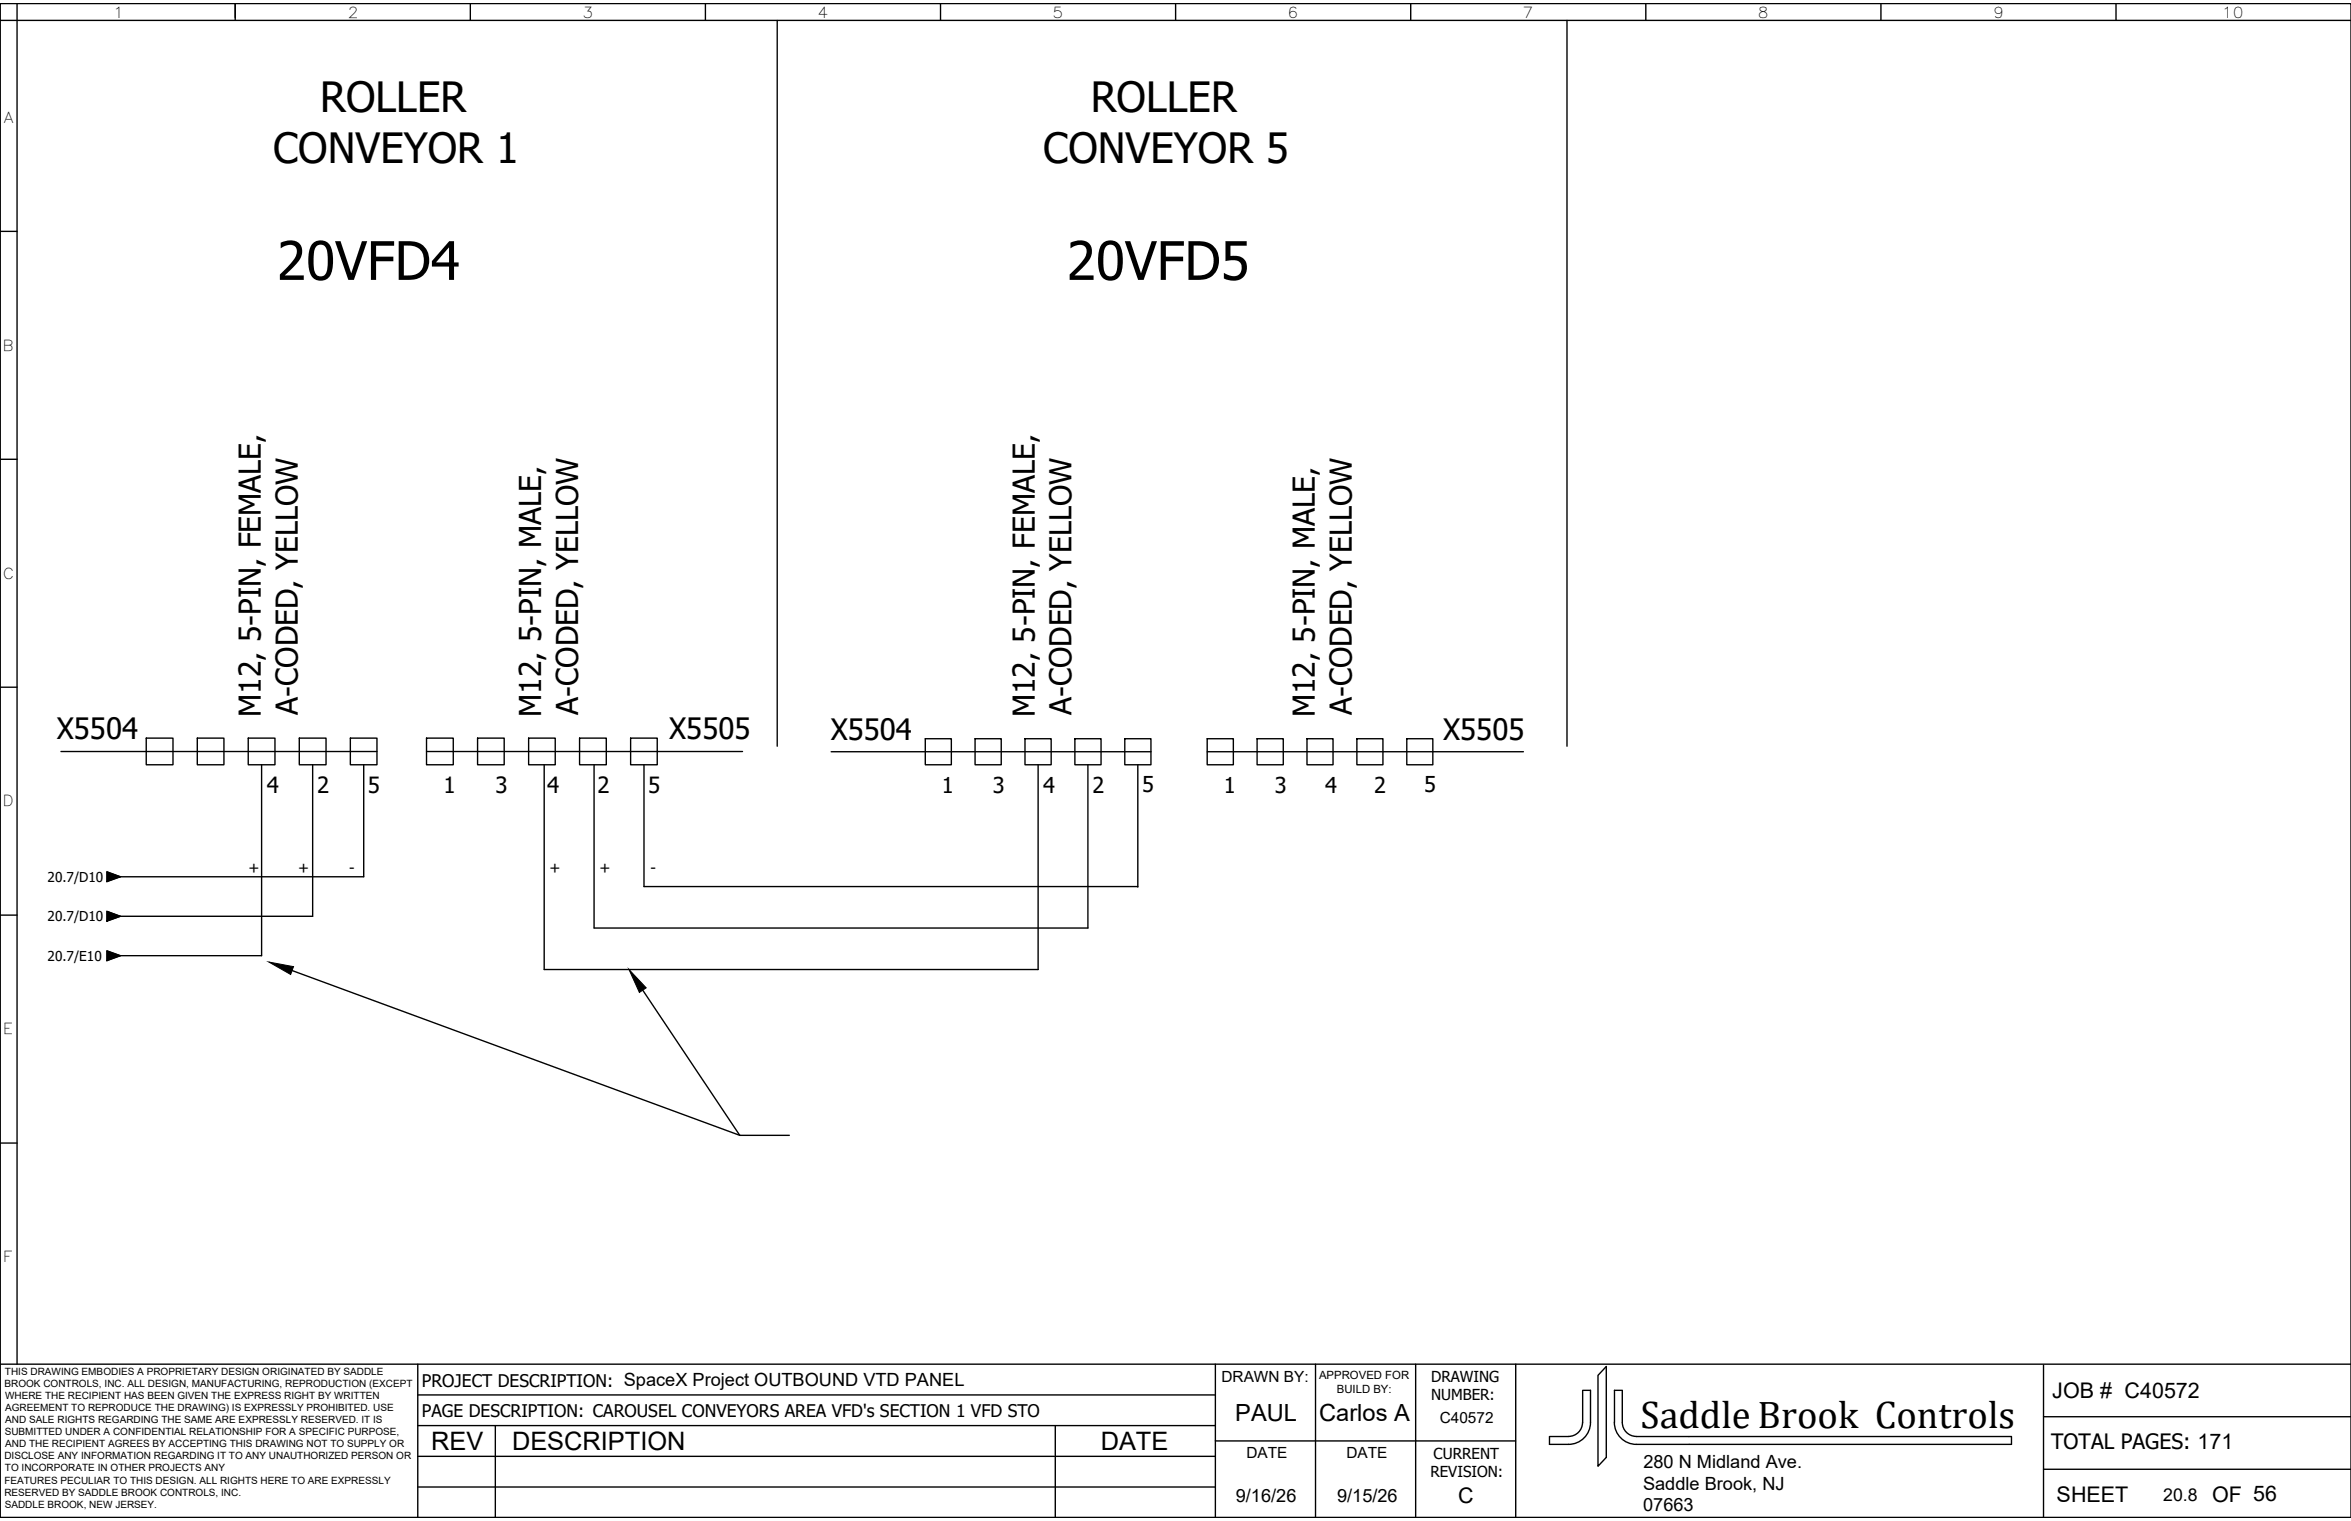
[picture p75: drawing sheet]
<svg xmlns="http://www.w3.org/2000/svg" width="432mm" height="279mm" viewBox="0 0 432 279" stroke-linecap="round" stroke-linejoin="round" font-family="sans-serif">
<defs><g id="words">
<g font-size="9.8">
<text x="50.9" y="51.4">20VFD4</text>
<text x="195.9" y="51.4">20VFD5</text>
</g>
<g font-size="7.7">
<text x="58.8" y="20.6">ROLLER</text>
<text x="200.3" y="20.6">ROLLER</text>
<text x="50.2" y="30">CONVEYOR 1</text>
<text x="191.6" y="30">CONVEYOR 5</text>
</g>
<text font-size="7.1" x="301.3" y="262.4">Saddle Brook Controls</text>
<g font-size="5.5">
<text x="47.9" y="131.7" transform="rotate(-90 47.9 131.7)">M12, 5-PIN, FEMALE,</text>
<text x="54.7" y="131.3" transform="rotate(-90 54.7 131.3)">A-CODED, YELLOW</text>
<text x="99.4" y="131.7" transform="rotate(-90 99.4 131.7)">M12, 5-PIN, MALE,</text>
<text x="106.2" y="131.3" transform="rotate(-90 106.2 131.3)">A-CODED, YELLOW</text>
<text x="190" y="131.8" transform="rotate(-90 190 131.8)">M12, 5-PIN, FEMALE,</text>
<text x="196.8" y="131.4" transform="rotate(-90 196.8 131.4)">A-CODED, YELLOW</text>
<text x="241.5" y="131.8" transform="rotate(-90 241.5 131.8)">M12, 5-PIN, MALE,</text>
<text x="248.3" y="131.4" transform="rotate(-90 248.3 131.4)">A-CODED, YELLOW</text>
</g>
<g font-size="5.4">
<text x="10.4" y="135.8">X5504</text>
<text x="122.9" y="135.8">X5505</text>
<text x="152.6" y="135.9">X5504</text>
<text x="265" y="135.9">X5505</text>
</g>
<g font-size="4.7">
<text x="79.2" y="266.3">REV</text>
<text x="94" y="266.4">DESCRIPTION</text>
<text x="202.2" y="266.3">DATE</text>
</g>
<g font-size="4.3">
<text x="226.9" y="261.1">PAUL</text>
<text x="242.3" y="261.1">Carlos A</text>
</g>
<g font-size="4.1">
<text x="49" y="145.7">4</text>
<text x="58.3" y="145.7">2</text>
<text x="67.6" y="145.7">5</text>
<text x="81.4" y="145.7">1</text>
<text x="91" y="145.7">3</text>
<text x="100.5" y="145.7">4</text>
<text x="109.7" y="145.7">2</text>
<text x="119.1" y="145.7">5</text>
</g>
<g font-size="4">
<text x="173" y="145.6">1</text>
<text x="182.3" y="145.6">3</text>
<text x="191.6" y="145.6">4</text>
<text x="200.6" y="145.6">2</text>
<text x="209.8" y="145.6">5</text>
<text x="224.7" y="145.6">1</text>
<text x="234.1" y="145.6">3</text>
<text x="243.4" y="145.6">4</text>
<text x="252.4" y="145.6">2</text>
<text x="261.6" y="145.6">5</text>
<text x="376.9" y="256.8">JOB # C40572</text>
<text x="377.7" y="275.9">SHEET</text>
<text x="406.3" y="275.9">OF 56</text>
</g>
<g font-size="3.9">
<text x="376.7" y="266.3">TOTAL PAGES: 171</text>
<text x="267.8" y="276.1">C</text>
</g>
<g font-size="3.3">
<text x="301.8" y="269.6">280 N Midland Ave.</text>
<text x="227" y="275.9">9/16/26</text>
<text x="245.6" y="275.9">9/15/26</text>
<text x="301.8" y="273.6">Saddle Brook, NJ</text>
<text x="301.8" y="277.6">07663</text>
</g>
<g font-size="3.2">
<text x="77.5" y="254.8">PROJECT DESCRIPTION: SpaceX Project OUTBOUND VTD PANEL</text>
<text x="77.5" y="260.2">PAGE DESCRIPTION: CAROUSEL CONVEYORS AREA VFD's SECTION 1 VFD STO</text>
<text x="397.3" y="275.7">20.8</text>
</g>
<g font-size="2.8">
<text x="20.8" y="3.2">1</text>
<text x="63.9" y="3.2">2</text>
<text x="107" y="3.2">3</text>
<text x="150.2" y="3.2">4</text>
<text x="193.3" y="3.2">5</text>
<text x="236.5" y="3.2">6</text>
<text x="279.7" y="3.2">7</text>
<text x="322.9" y="3.2">8</text>
<text x="366" y="3.2">9</text>
<text x="408.1" y="3.2">10</text>
<text x=".7" y="22.5">A</text>
<text x=".5" y="64.4">B</text>
<text x=".5" y="106.3">C</text>
<text x=".5" y="148.1">D</text>
<text x="45.6" y="160.4">+</text>
<text x="54.8" y="160.4">+</text>
<text x="64.1" y="160.4">-</text>
<text x="100.9" y="160.4">+</text>
<text x="110.1" y="160.4">+</text>
<text x="119.5" y="160.4">-</text>
<text x=".6" y="190">E</text>
<text x=".6" y="231.9">F</text>
<text x="224.3" y="253.8">DRAWN BY:</text>
<text x="262.8" y="253.9">DRAWING</text>
<text x="262.8" y="257.2">NUMBER:</text>
<text x="264.4" y="261.4">C40572</text>
<text x="228.9" y="267.9">DATE</text>
<text x="247.3" y="267.9">DATE</text>
<text x="263.3" y="267.9">CURRENT</text>
<text x="262.7" y="271.4">REVISION:</text>
</g>
<g font-size="2.5">
<text x="8.7" y="162">20.7/D10</text>
<text x="8.7" y="169.2">20.7/D10</text>
<text x="8.7" y="176.5">20.7/E10</text>
</g>
<g font-size="2.1">
<text x="242.3" y="253.3">APPROVED FOR</text>
<text x="245.5" y="255.8">BUILD BY:</text>
</g>
<g font-size="1.8">
<text x=".8" y="254.8">BROOK CONTROLS, INC. ALL DESIGN, MANUFACTURING, REPRODUCTION (EXCEPT</text>
<text x=".9" y="252.6">THIS DRAWING EMBODIES A PROPRIETARY DESIGN ORIGINATED BY SADDLE</text>
<text x=".9" y="257">WHERE THE RECIPIENT HAS BEEN GIVEN THE EXPRESS RIGHT BY WRITTEN</text>
<text x=".9" y="263.7">SUBMITTED UNDER A CONFIDENTIAL RELATIONSHIP FOR A SPECIFIC PURPOSE,</text>
<text x="1" y="259.2">AGREEMENT TO REPRODUCE THE DRAWING) IS EXPRESSLY PROHIBITED. USE</text>
<text x="1" y="261.4">AND SALE RIGHTS REGARDING THE SAME ARE EXPRESSLY RESERVED. IT IS</text>
<text x=".8" y="268.1">DISCLOSE ANY INFORMATION REGARDING IT TO ANY UNAUTHORIZED PERSON OR</text>
<text x="1" y="265.9">AND THE RECIPIENT AGREES BY ACCEPTING THIS DRAWING NOT TO SUPPLY OR</text>
<text x=".8" y="272.5">FEATURES PECULIAR TO THIS DESIGN. ALL RIGHTS HERE TO ARE EXPRESSLY</text>
<text x=".8" y="274.7">RESERVED BY SADDLE BROOK CONTROLS, INC.</text>
<text x=".9" y="270.3">TO INCORPORATE IN OTHER PROJECTS ANY</text>
<text x=".9" y="276.9">SADDLE BROOK, NEW JERSEY.</text>
</g>
</g></defs>
<!-- layer: 0 -->
<g fill="none" stroke="#000" stroke-width=".25">
<path d="M0 .7h431.8v278.1h-431.8zM0 3.7h431.8M3.1 .7v249.9M43.2 .7v3M86.4 .7v3M129.6 .7v3M142.7 3.7v133.4M172.7 .7v3M215.9 .7v3M259.1 .7v3M287.8 3.7v133.4M302.3 .7v3"/>
<path d="M345.5 .7v3M388.6 .7v3M0 42.5h3.1M0 84.4h3.1M0 126.2h3.1M11.2 138h58M26.9 135.6h4.9v4.9h-4.9zM36.2 135.6h4.9v4.9h-4.9zM45.6 135.6h4.9v4.9h-4.9zM55 135.6h4.9v4.9h-4.9zM64.3 135.6h4.9v4.9h-4.9zM78.3 135.6h4.9v4.9h-4.9z"/>
<path d="M78.3 138h58.1M87.7 135.6h4.9v4.9h-4.9zM97.1 135.6h4.9v4.9h-4.9zM106.4 135.6h5v4.9h-5zM115.8 135.6h4.9v4.9h-4.9zM152.7 138.1h58.7M169.9 135.7h4.8v4.8h-4.8zM179.1 135.7h4.8v4.8h-4.8zM188.3 135.7h4.8v4.8h-4.8zM197.4 135.7h4.8v4.8h-4.8zM206.6 135.7h4.8v4.8h-4.8zM221.7 135.7h4.8v4.8h-4.8z"/>
<path d="M221.7 138.1h58.1M230.9 135.7h4.8v4.8h-4.8zM240.1 135.7h4.7v4.8h-4.7zM249.2 135.7h4.8v4.8h-4.8zM258.4 135.7h4.8v4.8h-4.8zM48 140.5v35.1h-25.9M57.4 140.5v27.8h-35.3M66.8 140.5v20.6h-44.7M99.9 140.5v37.6h90.8v-37.6M109.1 140.5v30h90.7v-30M118.3 140.5v22.4h90.7M209 140.5v22.5"/>
<path d="M0 168.1h3.1M19.6 160.1l2.5 1-2.5 .8zM19.6 167.4l2.5 .9-2.5 .9zM19.6 174.7l2.5 .9-2.5 .9zM53.7 178.3l82.2 30.3M118 181.9l17.9 26.7h9.1M0 210h3.1M0 250.6h431.8M76.7 250.6v28.2M76.7 256.2h146.5M223.2 250.6v28.2M241.6 250.6v28.2"/>
<path d="M260 250.6v28.2M278.4 250.6v28.2M295 251v16.7l-1.5 1.6v-16.7zM375.3 250.8v28M76.7 273.2h146.5M76.7 267.5h146.5M76.7 261.9h146.5M91 261.9v16.9M193.8 261.9v16.9M223.2 264.7h55.2M290.7 261.3a2.57 2.57 0 0 1-2.6 2.6h-3.5M290.7 261.3v-5.9h1.4v5.9a4 4 0 0 1-4 4h-3.5v-1.4"/>
<path d="M296.5 261.3a4 4 0 0 0 4 4h68.9v-1.4h-68.9a2.61 2.61 0 0 1-2.5-2.6v-5.9h-1.5v5.9M375.3 269.9h56.5M375.3 260.2h56.5"/>
</g>
<path d="M19.6 160.1l2.5 1-2.5 .8zM19.6 167.4l2.5 .9-2.5 .9zM19.6 174.7l2.5 .9-2.5 .9zM49.4 176.7l4.5 .9-.5 1.4zM115.5 178.1l3.2 3.4-1.3 .8z" fill="#000" stroke="#000" stroke-width=".18"/>
<use href="#words"/>
</svg>
